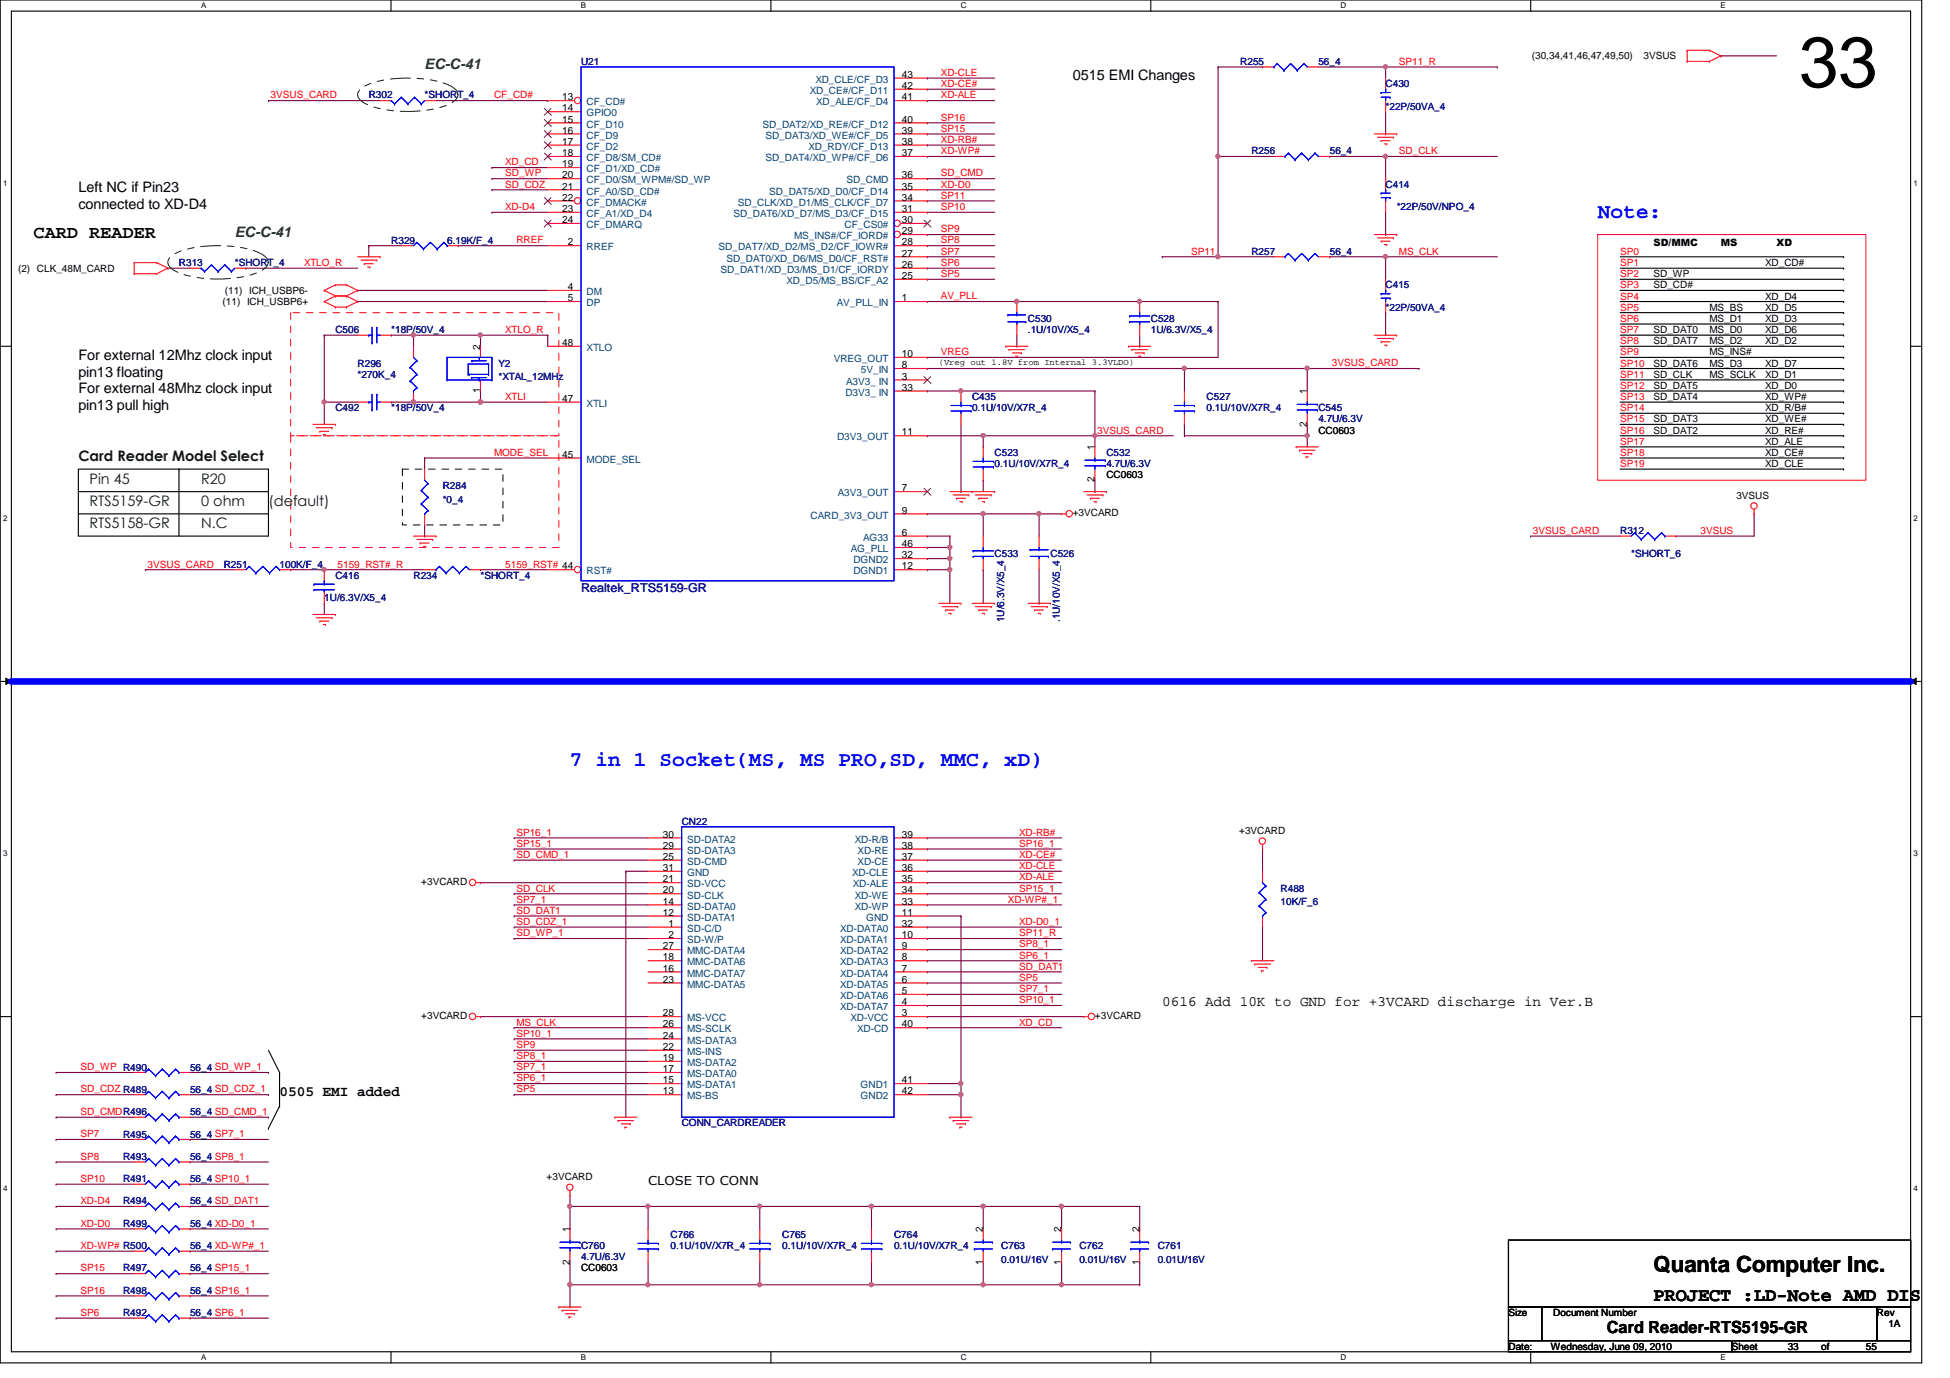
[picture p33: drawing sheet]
<svg xmlns="http://www.w3.org/2000/svg" width="297mm" height="210mm" viewBox="0 0 297 210" stroke-linecap="round" stroke-linejoin="round" font-family="sans-serif">
<defs><g id="words">
<text font-size="10.9" x="274" y="13.3">33</text>
<text font-size="3.4" x="251.9" y="193.8">Quanta Computer Inc.</text>
<g font-size="3.2" fill="#00f">
<text x="243.4" y="33.3">Note:</text>
<text x="86.8" y="116.7">7 in 1 Socket(MS, MS PRO,SD, MMC, xD)</text>
</g>
<text font-size="2.9" x="251.9" y="198.1">PROJECT :LD-Note AMD DIS</text>
<text font-size="2.7" x="5.1" y="36.3">CARD READER</text>
<text font-size="2.5" x="244.8" y="203">Card Reader-RTS5195-GR</text>
<g font-size="2.2" fill="#008000">
<text x="64.7" y="10.5">EC-C-41</text>
<text x="35.8" y="36">EC-C-41</text>
</g>
<g font-size="2.2">
<text x="163.4" y="12.2">0515 EMI Changes</text>
<text x="11.9" y="29.3">Left NC if Pin23</text>
<text x="11.9" y="31.9">connected to XD-D4</text>
<text x="11.9" y="59.9">For external 48Mhz clock input</text>
<text x="11.9" y="54.8">For external 12Mhz clock input</text>
<text x="11.9" y="57.4">pin13 floating</text>
<text x="11.9" y="62.5">pin13 pull high</text>
<text x="177" y="153.3">0616 Add 10K to GND for +3VCARD discharge in Ver.B</text>
<text x="42.6" y="166.9">0505 EMI added</text>
</g>
<g font-size="2.2" fill="#004000">
<text x="11.9" y="70.2">Card Reader Model Select</text>
<text x="13.6" y="77.1">RTS5159-GR</text>
<text x="13.6" y="73.7">Pin 45</text>
<text x="30.6" y="73.7">R20</text>
<text x="30.6" y="77.1">0 ohm</text>
<text x="40.9" y="77.1">(default)</text>
<text x="13.6" y="80.5">RTS5158-GR</text>
<text x="30.6" y="80.5">N.C</text>
</g>
<text font-size="1.9" fill="#000080" x="88.5" y="90.2">Realtek_RTS5159-GR</text>
<text font-size="1.9" x="98.7" y="180.6">CLOSE TO CONN</text>
<g font-size="1.5" fill="#000080">
<text x="88.5" y="9.9">U21</text>
<text x="188.9" y="9.9">R255</text>
<text x="200.8" y="9.9">56_4</text>
<text x="56.2" y="15">R302</text>
<text x="64.7" y="15">*SHORT_4</text>
<text x="211.1" y="13.3">C430</text>
<text x="211.1" y="16.7">*22P/50VA_4</text>
<text x="190.6" y="23.5">R256</text>
<text x="202.6" y="23.5">56_4</text>
<text x="211.1" y="28.6">C414</text>
<text x="212.8" y="32">*22P/50V/NPO_4</text>
<text x="27.3" y="40.5">R313</text>
<text x="35.8" y="40.5">*SHORT_4</text>
<text x="59.6" y="37.1">R329</text>
<text x="68.1" y="37.1">6.19K/F_4</text>
<text x="190.6" y="38.8">R257</text>
<text x="202.6" y="38.8">56_4</text>
<text x="211.1" y="43.9">C415</text>
<text x="211.1" y="47.3">*22P/50VA_4</text>
<text x="51.1" y="50.8">C506</text>
<text x="59.6" y="50.8">*18P/50V_4</text>
<text x="156.6" y="49">C530</text>
<text x="156.6" y="50.8">.1U/10V/X5_4</text>
<text x="175.3" y="49">C528</text>
<text x="175.3" y="50.8">1U/6.3V/X5_4</text>
<text x="54.5" y="55.8">R296</text>
<text x="54.5" y="57.5">*270K_4</text>
<text x="75.9" y="55.8">Y2</text>
<text x="75.9" y="57.9">*XTAL_12MHz</text>
<text x="51.1" y="62.7">C492</text>
<text x="59.6" y="62.7">*18P/50V_4</text>
<text x="148.1" y="61">C435</text>
<text x="148.1" y="62.7">0.1U/10V/X7R_4</text>
<text x="183.8" y="61">C527</text>
<text x="183.8" y="62.7">0.1U/10V/X7R_4</text>
<text x="200.8" y="62.7">C545</text>
<text x="200.8" y="64.3">4.7U/6.3V</text>
<text x="151.5" y="69.5">C523</text>
<text x="151.5" y="71.2">0.1U/10V/X7R_4</text>
<text x="168.5" y="69.5">C532</text>
<text x="168.5" y="71.2">4.7U/6.3V</text>
<text x="67.4" y="74.5">R284</text>
<text x="67.4" y="76.6">*0_4</text>
<text x="246.8" y="81.4">R312</text>
<text x="34.1" y="86.5">R251</text>
<text x="42.6" y="86.5">100K/F_4</text>
<text x="51.1" y="88.2">C416</text>
<text x="63" y="88.2">R234</text>
<text x="73.2" y="88.2">*SHORT_4</text>
<text x="151.5" y="84.8">C533</text>
<text x="160" y="84.8">C526</text>
<text x="248.5" y="84.8">*SHORT_6</text>
<text x="49.4" y="91.6">1U/6.3V/X5_4</text>
<text x="152.9" y="94.8" transform="rotate(-90 152.9 94.8)">1U/6.3V/X5_4</text>
<text x="161.5" y="94.8" transform="rotate(-90 161.5 94.8)">.1U/10V/X5_4</text>
<text x="103.8" y="125.6">CN22</text>
<text x="195.1" y="135.8">R488</text>
<text x="195.1" y="137.9">10K/F_6</text>
<text x="29" y="166.5">56_4 SD_CDZ_1</text>
<text x="29" y="163.1">56_4 SD_WP_1</text>
<text x="18.8" y="173.3">R495</text>
<text x="29" y="169.9">56_4 SD_CMD_1</text>
<text x="29" y="173.3">56_4 SP7_1</text>
<text x="103.8" y="171.6">CONN_CARDREADER</text>
<text x="18.8" y="176.7">R493</text>
<text x="29" y="176.7">56_4 SP8_1</text>
<text x="18.8" y="180.1">R491</text>
<text x="18.8" y="183.5">R494</text>
<text x="29" y="180.1">56_4 SP10_1</text>
<text x="29" y="183.5">56_4 SD_DAT1</text>
<text x="18.8" y="186.9">R499</text>
<text x="29" y="190.3">56_4 XD-WP#_1</text>
<text x="29" y="186.9">56_4 XD-D0_1</text>
<text x="88.5" y="190.3">C760</text>
<text x="88.5" y="192">4.7U/6.3V</text>
<text x="102.1" y="188.6">C766</text>
<text x="102.1" y="190.3">0.1U/10V/X7R_4</text>
<text x="119.2" y="188.6">C765</text>
<text x="119.2" y="190.3">0.1U/10V/X7R_4</text>
<text x="136.2" y="188.6">C764</text>
<text x="136.2" y="190.3">0.1U/10V/X7R_4</text>
<text x="152.5" y="190.3">C763</text>
<text x="164.4" y="190.3">C762</text>
<text x="176.4" y="190.3">C761</text>
<text x="18.8" y="197.1">R498</text>
<text x="18.8" y="193.7">R497</text>
<text x="29" y="197.1">56_4 SP16_1</text>
<text x="29" y="193.7">56_4 SP15_1</text>
<text x="152.5" y="192.3">0.01U/16V</text>
<text x="164.4" y="192.3">0.01U/16V</text>
<text x="176.4" y="192.3">0.01U/16V</text>
<text x="18.8" y="200.5">R492</text>
<text x="29" y="200.5">56_4 SP6_1</text>
</g>
<g font-size="1.5">
<text x="137.4" y="11.9">43</text>
<text x="233.3" y="9.1">(30,34,41,46,47,49,50)</text>
<text x="250.4" y="9.1">3VSUS</text>
<text x="85.6" y="15.3">13</text>
<text x="85.6" y="17">14</text>
<text x="137.4" y="13.5">42</text>
<text x="137.4" y="15.3">41</text>
<text x="85.6" y="18.7">15</text>
<text x="85.6" y="20.4">16</text>
<text x="85.6" y="22.1">17</text>
<text x="85.6" y="23.8">18</text>
<text x="137.4" y="18.7">40</text>
<text x="137.4" y="20.4">39</text>
<text x="137.4" y="22.1">38</text>
<text x="137.4" y="23.8">37</text>
<text x="85.6" y="25.5">19</text>
<text x="85.6" y="27.2">20</text>
<text x="85.6" y="28.9">21</text>
<text x="137.4" y="28.9">35</text>
<text x="137.4" y="27.2">36</text>
<text x="85.6" y="30.6">22</text>
<text x="85.6" y="32.3">23</text>
<text x="85.6" y="34">24</text>
<text x="137.4" y="30.6">34</text>
<text x="137.4" y="32.3">31</text>
<text x="137.4" y="34">30</text>
<text x="137.4" y="35.7">29</text>
<text x="2.7" y="41.4">(2) CLK_48M_CARD</text>
<text x="86.5" y="37.4">2</text>
<text x="137.4" y="37.4">28</text>
<text x="137.4" y="39.1">27</text>
<text x="137.4" y="40.8">26</text>
<text x="251.9" y="37.4">SD/MMC</text>
<text x="262.1" y="37.4">MS</text>
<text x="268.9" y="40.5">XD_CD#</text>
<text x="270.6" y="37.4">XD</text>
<text x="33.9" y="46.5">(11) ICH_USBP6+</text>
<text x="34.2" y="44.8">(11) ICH_USBP6-</text>
<text x="86.5" y="44.2">4</text>
<text x="86.5" y="45.9">5</text>
<text x="137.4" y="42.5">25</text>
<text x="137.4" y="45.9">1</text>
<text x="251.9" y="42.2">SD_WP</text>
<text x="251.9" y="43.9">SD_CD#</text>
<text x="260.4" y="47.3">MS_BS</text>
<text x="268.9" y="45.6">XD_D4</text>
<text x="268.9" y="47.3">XD_D5</text>
<text x="73.1" y="53.3" transform="rotate(-90 73.1 53.3)">2</text>
<text x="85.6" y="52.7">48</text>
<text x="251.9" y="50.8">SD_DAT0</text>
<text x="251.9" y="52.5">SD_DAT7</text>
<text x="260.4" y="50.8">MS_D0</text>
<text x="260.4" y="52.5">MS_D2</text>
<text x="260.4" y="49">MS_D1</text>
<text x="268.9" y="49">XD_D3</text>
<text x="268.9" y="50.8">XD_D6</text>
<text x="268.9" y="52.5">XD_D2</text>
<text x="73.1" y="59.9" transform="rotate(-90 73.1 59.9)">1</text>
<text x="137.4" y="59.5">33</text>
<text x="137.4" y="57.8">3</text>
<text x="137.4" y="56.1">8</text>
<text x="137.4" y="54.4">10</text>
<text x="251.9" y="57.5">SD_CLK</text>
<text x="251.9" y="55.8">SD_DAT6</text>
<text x="251.9" y="59.3">SD_DAT5</text>
<text x="260.4" y="57.5">MS_SCLK</text>
<text x="260.4" y="54.1">MS_INS#</text>
<text x="260.4" y="55.8">MS_D3</text>
<text x="268.9" y="57.5">XD_D1</text>
<text x="268.9" y="55.8">XD_D7</text>
<text x="268.9" y="59.3">XD_D0</text>
<text x="85.6" y="61.2">47</text>
<text x="199.1" y="65" transform="rotate(-90 199.1 65)">2</text>
<text x="199.1" y="60.1" transform="rotate(-90 199.1 60.1)">1</text>
<text x="251.9" y="64.3">SD_DAT3</text>
<text x="251.9" y="61">SD_DAT4</text>
<text x="268.9" y="62.7">XD_R/B#</text>
<text x="268.9" y="64.3">XD_WE#</text>
<text x="268.9" y="61">XD_WP#</text>
<text x="85.6" y="69.7">45</text>
<text x="137.4" y="66.3">11</text>
<text x="166.7" y="68.6" transform="rotate(-90 166.7 68.6)">1</text>
<text x="200.8" y="66">CC0603</text>
<text x="251.9" y="66">SD_DAT2</text>
<text x="268.9" y="67.8">XD_ALE</text>
<text x="268.9" y="69.5">XD_CE#</text>
<text x="268.9" y="71.2">XD_CLE</text>
<text x="268.9" y="66">XD_RE#</text>
<text x="137.4" y="74.8">7</text>
<text x="166.7" y="73.5" transform="rotate(-90 166.7 73.5)">2</text>
<text x="168.5" y="72.9">CC0603</text>
<text x="264.5" y="75.9">3VSUS</text>
<text x="137.4" y="83.4">46</text>
<text x="137.4" y="81.6">6</text>
<text x="137.4" y="78.2">9</text>
<text x="163.4" y="78.7">+3VCARD</text>
<text x="137.4" y="85">32</text>
<text x="137.4" y="86.7">12</text>
<text x="101" y="131">25</text>
<text x="101" y="129.3">29</text>
<text x="101" y="127.6">30</text>
<text x="137.4" y="131">37</text>
<text x="137.4" y="129.3">38</text>
<text x="137.4" y="127.6">39</text>
<text x="188.8" y="127">+3VCARD</text>
<text x="64.2" y="134.8">+3VCARD</text>
<text x="101" y="137.8">14</text>
<text x="101" y="136.1">20</text>
<text x="101" y="134.4">21</text>
<text x="101" y="132.7">31</text>
<text x="137.4" y="137.8">33</text>
<text x="137.4" y="136.1">34</text>
<text x="137.4" y="134.4">35</text>
<text x="137.4" y="132.7">36</text>
<text x="101" y="139.5">12</text>
<text x="101.8" y="141.2">1</text>
<text x="101.8" y="142.9">2</text>
<text x="137.4" y="142.9">10</text>
<text x="137.4" y="139.5">11</text>
<text x="137.4" y="141.2">32</text>
<text x="101" y="148">16</text>
<text x="101" y="146.3">18</text>
<text x="101" y="149.7">23</text>
<text x="101" y="144.6">27</text>
<text x="137.4" y="149.7">6</text>
<text x="137.4" y="148">7</text>
<text x="137.4" y="146.3">8</text>
<text x="137.4" y="144.6">9</text>
<text x="64.2" y="155.2">+3VCARD</text>
<text x="101" y="154.8">28</text>
<text x="137.4" y="154.8">3</text>
<text x="137.4" y="151.4">5</text>
<text x="137.4" y="153.1">4</text>
<text x="166.8" y="155.2">+3VCARD</text>
<text x="101" y="161.6">19</text>
<text x="101" y="159.9">22</text>
<text x="101" y="158.2">24</text>
<text x="101" y="156.5">26</text>
<text x="137.4" y="156.5">40</text>
<text x="101" y="166.7">13</text>
<text x="101" y="165">15</text>
<text x="101" y="163.3">17</text>
<text x="137.4" y="165">41</text>
<text x="137.4" y="166.7">42</text>
<text x="83.3" y="179.7">+3VCARD</text>
<text x="86.8" y="187.7" transform="rotate(-90 86.8 187.7)">1</text>
<text x="149.7" y="187.7" transform="rotate(-90 149.7 187.7)">2</text>
<text x="161.7" y="187.7" transform="rotate(-90 161.7 187.7)">2</text>
<text x="173.6" y="187.7" transform="rotate(-90 173.6 187.7)">2</text>
<text x="86.8" y="192.6" transform="rotate(-90 86.8 192.6)">2</text>
<text x="88.5" y="193.7">CC0603</text>
<text x="149.7" y="192.6" transform="rotate(-90 149.7 192.6)">1</text>
<text x="161.7" y="192.6" transform="rotate(-90 161.7 192.6)">1</text>
<text x="173.6" y="192.6" transform="rotate(-90 173.6 192.6)">1</text>
<text x="229.8" y="200.5">Size</text>
<text x="236.6" y="200.5">Document Number</text>
<text x="285.9" y="200.5">Rev</text>
<text x="287.7" y="202.2">1A</text>
<text x="229.8" y="205.6">Date:</text>
<text x="236.3" y="205.6">Wednesday, June 09, 2010</text>
<text x="263.8" y="205.6">Sheet</text>
<text x="272.3" y="205.6">33</text>
<text x="277.4" y="205.6">of</text>
<text x="284.2" y="205.6">55</text>
</g>
<g font-size="1.5" fill="#f00">
<text x="143.3" y="11.6">XD-CLE</text>
<text x="213.1" y="9.9">SP11_R</text>
<text x="41.2" y="15">3VSUS_CARD</text>
<text x="75.3" y="15">CF_CD#</text>
<text x="143.3" y="13.3">XD-CE#</text>
<text x="143.3" y="15">XD-ALE</text>
<text x="143.3" y="21.8">XD-RB#</text>
<text x="143.3" y="23.5">XD-WP#</text>
<text x="143.3" y="18.4">SP16</text>
<text x="143.3" y="20.1">SP15</text>
<text x="213.1" y="23.5">SD_CLK</text>
<text x="77" y="28.6">SD_CDZ</text>
<text x="77" y="26.9">SD_WP</text>
<text x="77" y="25.2">XD_CD</text>
<text x="143.3" y="28.6">XD-D0</text>
<text x="143.3" y="26.9">SD_CMD</text>
<text x="77" y="32">XD-D4</text>
<text x="143.3" y="32">SP10</text>
<text x="143.3" y="30.3">SP11</text>
<text x="143.3" y="35.4">SP9</text>
<text x="46.3" y="40.5">XTLO_R</text>
<text x="78.7" y="37.1">RREF</text>
<text x="143.3" y="37.1">SP8</text>
<text x="143.3" y="38.8">SP7</text>
<text x="143.3" y="40.5">SP6</text>
<text x="181.4" y="38.8">SP11</text>
<text x="213.1" y="38.8">MS_CLK</text>
<text x="246.8" y="40.5">SP1</text>
<text x="246.8" y="38.8">SP0</text>
<text x="143.3" y="42.2">SP5</text>
<text x="143.3" y="45.6">AV_PLL</text>
<text x="246.8" y="42.2">SP2</text>
<text x="246.8" y="45.6">SP4</text>
<text x="246.8" y="43.9">SP3</text>
<text x="246.8" y="47.3">SP5</text>
<text x="77" y="50.7">XTLO_R</text>
<text x="246.8" y="49">SP6</text>
<text x="246.8" y="50.8">SP7</text>
<text x="246.8" y="52.5">SP8</text>
<text x="143.3" y="54.1">VREG</text>
<text x="202.9" y="55.8">3VSUS_CARD</text>
<text x="246.8" y="55.8">SP10</text>
<text x="246.8" y="59.3">SP12</text>
<text x="246.8" y="57.5">SP11</text>
<text x="246.8" y="54.1">SP9</text>
<text x="77" y="60.9">XTLI</text>
<text x="246.8" y="62.7">SP14</text>
<text x="246.8" y="64.3">SP15</text>
<text x="246.8" y="61">SP13</text>
<text x="75.3" y="69.4">MODE_SEL</text>
<text x="167.1" y="66">3VSUS_CARD</text>
<text x="246.8" y="67.8">SP17</text>
<text x="246.8" y="69.5">SP18</text>
<text x="246.8" y="66">SP16</text>
<text x="246.8" y="71.2">SP19</text>
<text x="233.5" y="81.3">3VSUS_CARD</text>
<text x="259" y="81.3">3VSUS</text>
<text x="22.5" y="86.4">3VSUS_CARD</text>
<text x="51.4" y="86.4">5159_RST#_R</text>
<text x="77" y="86.4">5159_RST# 44</text>
<text x="78.7" y="127.3">SP16_1</text>
<text x="78.7" y="129">SP15_1</text>
<text x="78.7" y="130.7">SD_CMD_1</text>
<text x="155.2" y="127.3">XD-RB#</text>
<text x="155.2" y="130.7">XD-CE#</text>
<text x="155.2" y="129">SP16_1</text>
<text x="78.7" y="135.8">SD_CLK</text>
<text x="78.7" y="137.5">SP7_1</text>
<text x="153.5" y="137.5">XD-WP#_1</text>
<text x="155.2" y="135.8">SP15_1</text>
<text x="155.2" y="132.4">XD-CLE</text>
<text x="155.2" y="134.1">XD-ALE</text>
<text x="78.7" y="140.9">SD_CDZ_1</text>
<text x="78.7" y="139.2">SD_DAT1</text>
<text x="78.7" y="142.6">SD_WP_1</text>
<text x="155.2" y="140.9">XD-D0_1</text>
<text x="155.2" y="142.6">SP11_R</text>
<text x="155.2" y="147.7">SD_DAT1</text>
<text x="155.2" y="144.3">SP8_1</text>
<text x="155.2" y="149.4">SP5</text>
<text x="155.2" y="146">SP6_1</text>
<text x="155.2" y="151.1">SP7_1</text>
<text x="155.2" y="152.8">SP10_1</text>
<text x="78.7" y="159.6">SP9</text>
<text x="78.7" y="161.3">SP8_1</text>
<text x="78.7" y="156.2">MS_CLK</text>
<text x="78.7" y="157.9">SP10_1</text>
<text x="155.2" y="156.2">XD_CD</text>
<text x="12.3" y="163">SD_WP R490</text>
<text x="12.3" y="166.4">SD_CDZ R489</text>
<text x="78.7" y="166.4">SP5</text>
<text x="78.7" y="164.7">SP6_1</text>
<text x="78.7" y="163">SP7_1</text>
<text x="12.3" y="173.2">SP7</text>
<text x="12.3" y="169.8">SD_CMDR496</text>
<text x="12.3" y="176.7">SP8</text>
<text x="12.3" y="180">SP10</text>
<text x="12.3" y="183.4">XD-D4</text>
<text x="12.3" y="186.9">XD-D0</text>
<text x="12.3" y="190.2">XD-WP# R500</text>
<text x="12.3" y="193.7">SP15</text>
<text x="12.3" y="197.1">SP16</text>
<text x="12.3" y="200.4">SP6</text>
</g>
<g font-size="1.5" fill="#004080">
<text x="89.4" y="16">CF_CD#</text>
<text x="89.4" y="17.7">GPIO0</text>
<text x="123.4" y="14.3">XD_CE#/CF_D11</text>
<text x="124.2" y="12.6">XD_CLE/CF_D3</text>
<text x="124.3" y="16">XD_ALE/CF_D4</text>
<text x="89.4" y="19.4">CF_D10</text>
<text x="89.4" y="21.1">CF_D9</text>
<text x="89.4" y="22.8">CF_D2</text>
<text x="116.2" y="19.4">SD_DAT2/XD_RE#/CF_D12</text>
<text x="116.6" y="21.1">SD_DAT3/XD_WE#/CF_D5</text>
<text x="123.1" y="22.8">XD_RDY/CF_D13</text>
<text x="89.4" y="24.6">CF_D8/SM_CD#</text>
<text x="89.4" y="26.2">CF_D1/XD_CD#</text>
<text x="89.4" y="27.9">CF_D0/SM_WPM#/SD_WP</text>
<text x="89.4" y="29.6">CF_A0/SD_CD#</text>
<text x="116.6" y="24.6">SD_DAT4/XD_WP#/CF_D6</text>
<text x="117.2" y="29.6">SD_DAT5/XD_D0/CF_D14</text>
<text x="128.9" y="27.9">SD_CMD</text>
<text x="89.4" y="31.3">CF_DMACK#</text>
<text x="89.4" y="33.1">CF_A1/XD_D4</text>
<text x="89.4" y="34.8">CF_DMARQ</text>
<text x="111.7" y="33.1">SD_DAT6/XD_D7/MS_D3/CF_D15</text>
<text x="112.4" y="31.3">SD_CLK/XD_D1/MS_CLK/CF_D7</text>
<text x="128.6" y="34.8">CF_CS0#</text>
<text x="89.4" y="38.1">RREF</text>
<text x="109.5" y="38.1">SD_DAT7/XD_D2/MS_D2/CF_IOWR#</text>
<text x="109.8" y="41.6">SD_DAT1/XD_D3/MS_D1/CF_IORDY</text>
<text x="110.7" y="39.8">SD_DAT0/XD_D6/MS_D0/CF_RST#</text>
<text x="121" y="36.4">MS_INS#/CF_IORD#</text>
<text x="89.4" y="45">DM</text>
<text x="89.4" y="46.7">DP</text>
<text x="119.8" y="43.3">XD_D5/MS_BS/CF_A2</text>
<text x="127.5" y="46.7">AV_PLL_IN</text>
<text x="89.4" y="53.5">XTLO</text>
<text x="127" y="55.2">VREG_OUT</text>
<text x="128.9" y="58.6">A3V3_ IN</text>
<text x="131.1" y="56.9">5V_IN</text>
<text x="89.4" y="62">XTLI</text>
<text x="128.8" y="60.3">D3V3_ IN</text>
<text x="89.4" y="70.5">MODE_SEL</text>
<text x="127.5" y="67.1">D3V3_OUT</text>
<text x="127.6" y="75.6">A3V3_OUT</text>
<text x="123.5" y="79">CARD_3V3_OUT</text>
<text x="131.5" y="82.4">AG33</text>
<text x="89.4" y="87.5">RST#</text>
<text x="129.6" y="84.1">AG_PLL</text>
<text x="130" y="85.8">DGND2</text>
<text x="130" y="87.5">DGND1</text>
<text x="104.7" y="131.7">SD-CMD</text>
<text x="104.7" y="130">SD-DATA3</text>
<text x="104.7" y="128.4">SD-DATA2</text>
<text x="130.2" y="128.4">XD-R/B</text>
<text x="130.6" y="131.7">XD-CE</text>
<text x="130.6" y="130">XD-RE</text>
<text x="104.7" y="136.9">SD-CLK</text>
<text x="104.7" y="135.2">SD-VCC</text>
<text x="104.7" y="133.4">GND</text>
<text x="129.8" y="133.4">XD-CLE</text>
<text x="129.9" y="135.2">XD-ALE</text>
<text x="130.2" y="136.9">XD-WE</text>
<text x="104.7" y="141.9">SD-C/D</text>
<text x="104.7" y="140.3">SD-DATA1</text>
<text x="104.7" y="138.6">SD-DATA0</text>
<text x="104.7" y="143.7">SD-W/P</text>
<text x="128" y="143.7">XD-DATA1</text>
<text x="128" y="141.9">XD-DATA0</text>
<text x="130.2" y="138.6">XD-WP</text>
<text x="131.9" y="140.3">GND</text>
<text x="104.7" y="148.8">MMC-DATA7</text>
<text x="104.7" y="147.1">MMC-DATA6</text>
<text x="104.7" y="145.4">MMC-DATA4</text>
<text x="128" y="148.8">XD-DATA4</text>
<text x="128" y="147.1">XD-DATA3</text>
<text x="128" y="145.4">XD-DATA2</text>
<text x="104.7" y="150.5">MMC-DATA5</text>
<text x="104.7" y="155.6">MS-VCC</text>
<text x="128" y="152.2">XD-DATA6</text>
<text x="128" y="150.5">XD-DATA5</text>
<text x="128" y="153.9">XD-DATA7</text>
<text x="129.5" y="155.6">XD-VCC</text>
<text x="104.7" y="160.7">MS-INS</text>
<text x="104.7" y="159">MS-DATA3</text>
<text x="104.7" y="157.3">MS-SCLK</text>
<text x="130.6" y="157.3">XD-CD</text>
<text x="104.7" y="167.5">MS-BS</text>
<text x="104.7" y="165.8">MS-DATA1</text>
<text x="104.7" y="164.1">MS-DATA0</text>
<text x="104.7" y="162.4">MS-DATA2</text>
<text x="131.1" y="165.8">GND1</text>
<text x="131.1" y="167.5">GND2</text>
</g>
<text font-size="1.4" x="143" y="55.6">(Vreg out 1.8V from Internal 3.3VLDO)</text>
<g font-size="1.2">
<text x="30.6" y="1.3">A</text>
<text x="88.5" y="1.3">B</text>
<text x="146.3" y="1.3">C</text>
<text x="204.2" y="1.3">D</text>
<text x="262.1" y="1.3">E</text>
<text x=".5" y="28.3">1</text>
<text x="291.5" y="28.3">1</text>
<text x=".5" y="79.4">2</text>
<text x="291.5" y="79.4">2</text>
<text x=".5" y="130.4">3</text>
<text x="291.5" y="130.4">3</text>
<text x=".5" y="181.5">4</text>
<text x="291.5" y="181.5">4</text>
<text x="30.6" y="207.2">A</text>
<text x="88.5" y="207.2">B</text>
<text x="146.3" y="207.2">C</text>
<text x="204.2" y="207.2">D</text>
<text x="262.1" y="207.2">E</text>
</g>
</g></defs>
<path d="M0 0h292.7v207.6h-292.7zM1.7 1.7h289.3v204.2h-289.3z" fill="none" stroke="#000" stroke-width=".17"/>
<g fill="#fff">
<path d="M30.6 .2h.8v1.3h-.8z"/>
<path d="M30.6 206.1h.8v1.3h-.8z"/>
</g>
<path d="M59.6 0v1.7M59.6 205.9v1.7" fill="none" stroke="#000" stroke-width=".17"/>
<g fill="#fff">
<path d="M88.5 .2h.7v1.3h-.7z"/>
<path d="M88.5 206.1h.7v1.3h-.7z"/>
</g>
<path d="M117.4 0v1.7M117.4 205.9v1.7" fill="none" stroke="#000" stroke-width=".17"/>
<g fill="#fff">
<path d="M146.3 .2h.9v1.3h-.9z"/>
<path d="M146.3 206.1h.9v1.3h-.9z"/>
</g>
<path d="M175.3 0v1.7M175.3 205.9v1.7" fill="none" stroke="#000" stroke-width=".17"/>
<g fill="#fff">
<path d="M204.2 .2h.9v1.3h-.9z"/>
<path d="M204.2 206.1h.9v1.3h-.9z"/>
</g>
<path d="M233.2 0v1.7M233.2 205.9v1.7" fill="none" stroke="#000" stroke-width=".17"/>
<g fill="#fff">
<path d="M262.1 .2h.7v1.3h-.7z"/>
<path d="M262.1 206.1h.7v1.3h-.7z"/>
<path d="M.5 27.2h.6v1.4h-.6z"/>
<path d="M291.5 27.2h.6v1.4h-.6z"/>
<path d="M.5 78.3h.6v1.3h-.6z"/>
<path d="M291.5 78.3h.6v1.3h-.6z"/>
</g>
<path d="M0 52.7h1.7M291 52.7h1.7" fill="none" stroke="#000" stroke-width=".17"/>
<g fill="#fff">
<path d="M.5 129.3h.6v1.4h-.6z"/>
<path d="M291.5 129.3h.6v1.4h-.6z"/>
</g>
<path d="M0 103.8h1.7M291 103.8h1.7" fill="none" stroke="#000" stroke-width=".17"/>
<path d="M.9 103.3l.8 .5-.8 .5zM291 103.8l.9-.5v1z" fill="#000"/>
<path d="M.9 103.3l.8 .5-.8 .5zM291 103.8l.9-.5v1z" fill="none" stroke="#000" stroke-width=".15"/>
<g fill="#fff">
<path d="M.5 180.4h.6v1.3h-.6z"/>
<path d="M291.5 180.4h.6v1.3h-.6z"/>
</g>
<path d="M0 154.9h1.7M291 154.9h1.7" fill="none" stroke="#000" stroke-width=".17"/>
<path d="M63 51.1h.1M63 51.1v1.6M73.2 51.1h.1M73.2 51.1v1.6M83.4 51.1h.1M83.4 51.1v1.6M59.6 61.3h.1M59.6 61.3h3.4M49.4 86.8h.1M49.4 86.8h15.3" fill="none" stroke="#800040" stroke-width=".17"/>
<circle cx="49.4" cy="86.8" r=".32" fill="#f0f"/>
<circle cx="49.4" cy="86.8" r=".32" fill="none" stroke="#f0f" stroke-width=".17"/>
<path d="M56.2 37.4h.1M56.2 37.4h5.1M74.9 28.9h.1M74.9 27.2h.1M74.9 32.3h.1M74.9 28.9h8.5M74.9 27.2h8.5M74.9 32.3h8.5M73.2 59.6h.1M73.2 59.6v1.7M22.1 86.8h.1M22.1 86.8h13.7" fill="none" stroke="#800040" stroke-width=".17"/>
<circle cx="73.2" cy="61.2" r=".32" fill="#f0f"/>
<circle cx="73.2" cy="61.2" r=".32" fill="none" stroke="#f0f" stroke-width=".17"/>
<path d="M63 61.3h.1M63 61.3h10.2" fill="none" stroke="#800040" stroke-width=".17"/>
<circle cx="73.2" cy="61.2" r=".32" fill="#f0f"/>
<circle cx="73.2" cy="61.2" r=".32" fill="none" stroke="#f0f" stroke-width=".17"/>
<circle cx="63" cy="61.2" r=".32" fill="#f0f"/>
<circle cx="63" cy="61.2" r=".32" fill="none" stroke="#f0f" stroke-width=".17"/>
<g fill="none" stroke="#800040" stroke-width=".17">
<path d="M69.8 37.4h.1M69.8 37.4h13.6M74.9 25.5h.1M74.9 25.5h8.5M49.4 51.1h.1M49.4 51.1h5.1M73.2 51.1h.1M73.2 51.1h10.2M49.4 61.3h.1M49.4 61.3h5.1M49.4 61.3v3.3M64.7 69.8h.1"/>
<path d="M64.7 69.8h18.7M73.2 61.3h.1M73.2 61.3h10.2"/>
</g>
<circle cx="49.4" cy="61.2" r=".32" fill="#f0f"/>
<circle cx="49.4" cy="61.2" r=".32" fill="none" stroke="#f0f" stroke-width=".17"/>
<path d="M49.4 51.1h.1M49.4 51.1v10.2M63 51.1h.1M63 51.1h10.2M64.7 69.8h.1M64.7 69.8v1.7M49.4 91.9h.1M49.4 91.9v1.7" fill="none" stroke="#800040" stroke-width=".17"/>
<circle cx="73.2" cy="51" r=".32" fill="#f0f"/>
<circle cx="73.2" cy="51" r=".32" fill="none" stroke="#f0f" stroke-width=".17"/>
<circle cx="63" cy="51" r=".32" fill="#f0f"/>
<circle cx="63" cy="51" r=".32" fill="none" stroke="#f0f" stroke-width=".17"/>
<g fill="none" stroke="#800040" stroke-width=".17">
<path d="M40.9 15.3h.1M40.9 15.3h17M141.3 11.9h.1M141.3 13.6h.1M141.3 15.3h.1M141.3 18.7h.1M141.3 15.3h10.2M141.3 11.9h10.2M141.3 13.6h10.2M141.3 18.7h10.2M56.2 37.4h.1M56.2 37.4v1.7"/>
<path d="M141.3 22.1h.1M141.3 23.8h.1M141.3 32.3h.1M141.3 28.9h.1M141.3 37.4h.1M141.3 27.2h.1M141.3 39.1h.1M141.3 20.4h.1M141.3 30.6h.1M141.3 35.7h.1M141.3 22.1h10.2M141.3 23.8h10.2"/>
<path d="M141.3 32.3h10.2M141.3 28.9h10.2M141.3 37.4h10.2M141.3 27.2h10.2M141.3 39.1h10.2M141.3 20.4h10.2M141.3 30.6h10.2M141.3 35.7h10.2M54.5 44.2h.1M54.5 45.9h.1M54.5 44.2h28.9M54.5 45.9h28.9"/>
<path d="M59.6 51.1h.1M59.6 51.1h3.4M141.3 40.9h.1M141.3 42.5h.1M141.3 54.4h.1M141.3 45.9h.1M141.3 45.9h44.2M141.3 40.9h10.2M141.3 42.5h10.2M154.9 45.9h.1M173.6 45.9h.1M185.5 45.9h.1"/>
<path d="M185.5 45.9v8.5h-44.2M44.3 86.8h.1M44.3 86.8h5.1M73.2 86.8h.1M73.2 86.8h10.2"/>
</g>
<circle cx="173.6" cy="45.9" r=".32" fill="#f0f"/>
<circle cx="173.6" cy="45.9" r=".32" fill="none" stroke="#f0f" stroke-width=".17"/>
<circle cx="154.9" cy="45.9" r=".32" fill="#f0f"/>
<circle cx="154.9" cy="45.9" r=".32" fill="none" stroke="#f0f" stroke-width=".17"/>
<path d="M185.5 23.8h.1M185.5 23.8h8.6M185.5 23.8v15.3M154.9 52.7h.1M154.9 51.1v1.6M173.6 52.7h.1M173.6 51.1v1.6" fill="none" stroke="#800040" stroke-width=".17"/>
<circle cx="185.5" cy="39.1" r=".32" fill="#f0f"/>
<circle cx="185.5" cy="39.1" r=".32" fill="none" stroke="#f0f" stroke-width=".17"/>
<circle cx="185.5" cy="23.8" r=".32" fill="#f0f"/>
<circle cx="185.5" cy="23.8" r=".32" fill="none" stroke="#f0f" stroke-width=".17"/>
<path d="M211.1 10.2h.1M211.1 10.2v1.7M211.1 10.2h17M228.1 10.2h.1M211.1 39.1h.1M211.1 39.1h17" fill="none" stroke="#800040" stroke-width=".17"/>
<circle cx="211" cy="39.1" r=".32" fill="#f0f"/>
<circle cx="211" cy="39.1" r=".32" fill="none" stroke="#f0f" stroke-width=".17"/>
<g fill="none" stroke="#800040" stroke-width=".17">
<path d="M185.5 10.2h.1M185.5 10.2v13.6M185.5 10.2h6.8M192.3 10.2h.1M177 39.1h.1M177 39.1h17.1M185.5 39.1h.1M202.6 39.1h.1M202.6 39.1h8.5M211.1 39.1h.1M211.1 23.8h.1M211.1 39.1v3.4"/>
<path d="M211.1 23.8h17M211.1 47.6h.1M211.1 47.6v3.5"/>
</g>
<circle cx="211" cy="23.8" r=".32" fill="#f0f"/>
<circle cx="211" cy="23.8" r=".32" fill="none" stroke="#f0f" stroke-width=".17"/>
<path d="M200.8 10.2h10.3M211.1 10.2h.1M202.6 23.8h.1M202.6 23.8h8.5v3.4M211.1 27.2h.1M211.1 35.7h.1M211.1 32.3v3.4" fill="none" stroke="#800040" stroke-width=".17"/>
<circle cx="211" cy="10.2" r=".32" fill="#f0f"/>
<circle cx="211" cy="10.2" r=".32" fill="none" stroke="#f0f" stroke-width=".17"/>
<path d="M211.1 17v3.4M211.1 20.4h.1M141.3 78.3h.1M141.3 78.3h8.5M149.8 78.3h.1M149.8 78.3v3.4M144.7 83.4h.1M144.7 83.4v1.7" fill="none" stroke="#800040" stroke-width=".17"/>
<circle cx="144.7" cy="83.4" r=".32" fill="#f0f"/>
<circle cx="144.7" cy="83.4" r=".32" fill="none" stroke="#f0f" stroke-width=".17"/>
<path d="M144.7 85.1h.1M144.7 85.1v1.7" fill="none" stroke="#800040" stroke-width=".17"/>
<circle cx="144.7" cy="85.1" r=".32" fill="#f0f"/>
<circle cx="144.7" cy="85.1" r=".32" fill="none" stroke="#f0f" stroke-width=".17"/>
<g fill="none" stroke="#800040" stroke-width=".17">
<path d="M158.3 78.3h.1M158.3 78.3h3.4M141.3 83.4h.1M141.3 85.1h.1M141.3 81.7h.1M141.3 86.8h.1M141.3 85.1h3.4M141.3 81.7h3.4M141.3 86.8h3.4M144.7 81.7h.1M144.7 86.8h.1M144.7 81.7v1.7h-3.4"/>
<path d="M144.7 86.8v5.1M149.8 86.8h.1M149.8 86.8v5.1"/>
</g>
<circle cx="144.7" cy="86.8" r=".32" fill="#f0f"/>
<circle cx="144.7" cy="86.8" r=".32" fill="none" stroke="#f0f" stroke-width=".17"/>
<path d="M158.3 78.3h.1M158.3 78.3v3.4M158.3 91.9h.1M158.3 86.8v5.1" fill="none" stroke="#800040" stroke-width=".17"/>
<circle cx="158.3" cy="78.2" r=".32" fill="#f0f"/>
<circle cx="158.3" cy="78.2" r=".32" fill="none" stroke="#f0f" stroke-width=".17"/>
<path d="M149.8 78.3h.1M149.8 78.3h8.5" fill="none" stroke="#800040" stroke-width=".17"/>
<circle cx="149.7" cy="78.2" r=".32" fill="#f0f"/>
<circle cx="149.7" cy="78.2" r=".32" fill="none" stroke="#f0f" stroke-width=".17"/>
<g fill="none" stroke="#800040" stroke-width=".17">
<path d="M192.3 129.3h.1M192.3 129.3v3.4M192.3 141.2h.1M192.3 141.2v5.1M8.5 163.4h.1M8.5 173.6h.1M8.5 177h.1M8.5 166.8h.1M8.5 170.2h.1M8.5 170.2h11.9M8.5 163.4h11.9M8.5 173.6h11.9"/>
<path d="M8.5 177h11.9M8.5 166.8h11.9M29 173.6h.1M29 177h.1M29 170.2h11.9M29 163.4h11.9M29 173.6h11.9M29 177h11.9M29 166.8h11.9M40.9 170.2h.1M40.9 163.4h.1M40.9 166.8h.1"/>
<path d="M8.5 187.2h.1M8.5 190.6h.1M8.5 180.4h.1M8.5 194h.1M8.5 197.4h.1M8.5 183.8h.1M8.5 187.2h11.9M8.5 190.6h11.9M8.5 180.4h11.9M8.5 194h11.9M8.5 197.4h11.9M8.5 183.8h11.9"/>
<path d="M29 187.2h.1M29 190.6h.1M29 180.4h.1M29 194h.1M29 197.4h.1M29 183.8h.1M29 187.2h11.9M29 190.6h11.9M29 180.4h11.9M29 194h11.9M29 197.4h11.9M29 183.8h11.9"/>
<path d="M86.8 183.8h.1M86.8 183.8h11.9M86.8 182.1v1.7M98.7 183.8h.1M8.5 200.8h.1M8.5 200.8h11.9M29 200.8h.1M29 200.8h11.9"/>
</g>
<circle cx="86.8" cy="183.7" r=".32" fill="#f0f"/>
<circle cx="86.8" cy="183.7" r=".32" fill="none" stroke="#f0f" stroke-width=".17"/>
<circle cx="98.7" cy="183.7" r=".32" fill="#f0f"/>
<circle cx="98.7" cy="183.7" r=".32" fill="none" stroke="#f0f" stroke-width=".17"/>
<path d="M86.8 187.2h.1M86.8 183.8v3.4M98.7 183.8h.1M98.7 183.8v3.4M98.7 183.8h17M115.7 183.8h.1M173.6 187.2h.1M173.6 183.8v3.4" fill="none" stroke="#800040" stroke-width=".17"/>
<circle cx="115.7" cy="183.7" r=".32" fill="#f0f"/>
<circle cx="115.7" cy="183.7" r=".32" fill="none" stroke="#f0f" stroke-width=".17"/>
<path d="M115.7 183.8h.1M115.7 183.8v3.4M115.7 183.8h17.1M132.8 183.8h.1" fill="none" stroke="#800040" stroke-width=".17"/>
<circle cx="132.7" cy="183.7" r=".32" fill="#f0f"/>
<circle cx="132.7" cy="183.7" r=".32" fill="none" stroke="#f0f" stroke-width=".17"/>
<path d="M132.8 183.8h.1M132.8 183.8v3.4M132.8 183.8h17M149.8 183.8h.1" fill="none" stroke="#800040" stroke-width=".17"/>
<circle cx="149.7" cy="183.7" r=".32" fill="#f0f"/>
<circle cx="149.7" cy="183.7" r=".32" fill="none" stroke="#f0f" stroke-width=".17"/>
<path d="M149.8 183.8h.1M149.8 183.8v3.4M149.8 183.8h11.9M161.7 183.8h.1" fill="none" stroke="#800040" stroke-width=".17"/>
<circle cx="161.7" cy="183.7" r=".32" fill="#f0f"/>
<circle cx="161.7" cy="183.7" r=".32" fill="none" stroke="#f0f" stroke-width=".17"/>
<path d="M86.8 195.7h.1M86.8 192.3v3.4M86.8 195.7h11.9M98.7 195.7h.1M161.7 183.8h.1M161.7 183.8v3.4M161.7 183.8h11.9M173.6 183.8h.1" fill="none" stroke="#800040" stroke-width=".17"/>
<circle cx="86.8" cy="195.7" r=".32" fill="#f0f"/>
<circle cx="86.8" cy="195.7" r=".32" fill="none" stroke="#f0f" stroke-width=".17"/>
<circle cx="98.7" cy="195.7" r=".32" fill="#f0f"/>
<circle cx="98.7" cy="195.7" r=".32" fill="none" stroke="#f0f" stroke-width=".17"/>
<path d="M86.8 199.1h.1M86.8 195.7v3.4M149.8 195.7h.1M149.8 195.7h23.8M149.8 192.3v3.4M161.7 195.7h.1M161.7 192.3v3.4M173.6 192.3h.1M173.6 195.7h.1M173.6 192.3v3.4" fill="none" stroke="#800040" stroke-width=".17"/>
<circle cx="161.7" cy="195.7" r=".32" fill="#f0f"/>
<circle cx="161.7" cy="195.7" r=".32" fill="none" stroke="#f0f" stroke-width=".17"/>
<path d="M132.8 195.7h.1M132.8 192.3v3.4M132.8 195.7h17M149.8 195.7h.1" fill="none" stroke="#800040" stroke-width=".17"/>
<circle cx="149.7" cy="195.7" r=".32" fill="#f0f"/>
<circle cx="149.7" cy="195.7" r=".32" fill="none" stroke="#f0f" stroke-width=".17"/>
<path d="M115.7 195.7h.1M115.7 192.3v3.4M115.7 195.7h17.1M132.8 195.7h.1" fill="none" stroke="#800040" stroke-width=".17"/>
<circle cx="132.7" cy="195.7" r=".32" fill="#f0f"/>
<circle cx="132.7" cy="195.7" r=".32" fill="none" stroke="#f0f" stroke-width=".17"/>
<path d="M98.7 195.7h.1M98.7 192.3v3.4M98.7 195.7h17M115.7 195.7h.1" fill="none" stroke="#800040" stroke-width=".17"/>
<circle cx="115.7" cy="195.7" r=".32" fill="#f0f"/>
<circle cx="115.7" cy="195.7" r=".32" fill="none" stroke="#f0f" stroke-width=".17"/>
<path d="M180.4 56.1h.1M180.4 56.1h18.7M199.1 56.1h.1M199.1 56.1v3.5" fill="none" stroke="#800040" stroke-width=".17"/>
<circle cx="199.1" cy="56.1" r=".32" fill="#f0f"/>
<circle cx="199.1" cy="56.1" r=".32" fill="none" stroke="#f0f" stroke-width=".17"/>
<circle cx="180.4" cy="56.1" r=".32" fill="#f0f"/>
<circle cx="180.4" cy="56.1" r=".32" fill="none" stroke="#f0f" stroke-width=".17"/>
<path d="M141.3 56.1h.1M141.3 56.1h39.1M180.4 56.1h.1M180.4 56.1v3.5M180.4 66.4h.1M180.4 66.4h18.7M199.1 66.4h.1M199.1 64.6v1.8" fill="none" stroke="#800040" stroke-width=".17"/>
<circle cx="199.1" cy="66.4" r=".32" fill="#f0f"/>
<circle cx="199.1" cy="66.4" r=".32" fill="none" stroke="#f0f" stroke-width=".17"/>
<path d="M146.4 59.6h.1M146.4 59.6h20.4M146.4 74.9h.1M146.4 64.6v10.3M180.4 64.6h.1M180.4 64.6v1.8M199.1 66.4h.1M199.1 66.4v1.7" fill="none" stroke="#800040" stroke-width=".17"/>
<circle cx="146.4" cy="59.5" r=".32" fill="#f0f"/>
<circle cx="146.4" cy="59.5" r=".32" fill="none" stroke="#f0f" stroke-width=".17"/>
<path d="M141.3 59.6h.1M141.3 59.6h5.1M149.8 73.2h.1M149.8 73.2v1.7M166.8 66.4h.1M166.8 66.4v1.7" fill="none" stroke="#800040" stroke-width=".17"/>
<circle cx="166.8" cy="66.4" r=".32" fill="#f0f"/>
<circle cx="166.8" cy="66.4" r=".32" fill="none" stroke="#f0f" stroke-width=".17"/>
<path d="M149.8 66.4h.1M149.8 66.4h17" fill="none" stroke="#800040" stroke-width=".17"/>
<circle cx="149.7" cy="66.4" r=".32" fill="#f0f"/>
<circle cx="149.7" cy="66.4" r=".32" fill="none" stroke="#f0f" stroke-width=".17"/>
<g fill="none" stroke="#800040" stroke-width=".17">
<path d="M66.4 15.3h17M83.4 15.3h.1M262.1 8.5h.1M262.1 8.5h8.5M25.6 40.9h.1M25.6 40.9h3.4M37.5 40.9h.1M37.5 40.9h17M166.8 59.6h.1M166.8 59.6v6.8M199.1 56.1h17.1M216.2 56.1h.1"/>
<path d="M64.7 80v1.7M141.3 66.4h.1M141.3 66.4h8.5v1.7M149.8 68.1h.1M166.8 66.4h.1M166.8 74.9h.1M166.8 66.4h11.9M166.8 73.2v1.7M267.2 78.3h.1M267.2 78.3v3.4h-11.9M64.7 81.7h.1M233.2 81.7h.1"/>
<path d="M233.2 81.7h13.6M255.3 81.7h.1M78.3 127.6h.1M78.3 127.6h20.4M78.3 141.2h.1M78.3 141.2h20.4M141.3 166.8h5.1M146.4 166.8h.1"/>
</g>
<circle cx="146.4" cy="166.7" r=".32" fill="#f0f"/>
<circle cx="146.4" cy="166.7" r=".32" fill="none" stroke="#f0f" stroke-width=".17"/>
<g fill="none" stroke="#800040" stroke-width=".17">
<path d="M73.2 134.5h.1M73.2 134.5h25.5M78.3 129.3h.1M78.3 136.1h.1M78.3 139.5h.1M78.3 131h.1M78.3 129.3h20.4M78.3 136.1h20.4M78.3 139.5h20.4M78.3 131h20.4M95.3 132.7h.1M95.3 132.7v37.5"/>
<path d="M95.3 132.7h3.4M141.3 127.6h.1M141.3 131h.1M141.3 136.1h.1M141.3 132.7h.1M141.3 129.3h.1M141.3 134.5h.1M141.3 137.8h.1M141.3 129.3h20.4M141.3 136.1h20.4M141.3 139.5h5.1M141.3 134.5h20.4"/>
<path d="M141.3 131h20.4M141.3 132.7h20.4M141.3 127.6h20.4M141.3 137.8h20.4M146.4 139.5h.1M146.4 139.5v25.6M141.3 151.5h.1M141.3 154.9h.1M141.3 148h.1M141.3 156.5h.1M141.3 141.2h.1M141.3 144.7h.1"/>
<path d="M141.3 149.7h.1M141.3 153.2h.1M141.3 143h.1M141.3 146.3h.1M141.3 151.5h20.4M141.3 154.9h23.8M141.3 148h20.4M141.3 156.5h20.4M141.3 141.2h20.4M141.3 144.7h20.4M141.3 149.7h20.4M141.3 153.2h20.4"/>
<path d="M141.3 143h20.4M141.3 146.3h20.4M146.4 170.2h.1M146.4 165.1h.1M146.4 166.8v3.4"/>
</g>
<circle cx="146.4" cy="165" r=".32" fill="#f0f"/>
<circle cx="146.4" cy="165" r=".32" fill="none" stroke="#f0f" stroke-width=".17"/>
<g fill="none" stroke="#800040" stroke-width=".17">
<path d="M78.3 137.8h.1M78.3 137.8h20.4M73.2 154.9h.1M73.2 154.9h25.5M78.3 143h.1M78.3 160h.1M78.3 156.5h.1M78.3 158.2h.1M78.3 143h20.4M78.3 160h20.4M78.3 156.5h20.4M78.3 158.2h20.4"/>
<path d="M78.3 166.8h.1M78.3 161.7h.1M78.3 165.1h.1M78.3 163.4h.1M78.3 166.8h20.4M78.3 161.7h20.4M78.3 165.1h20.4M78.3 163.4h20.4M141.3 165.1h5.1M146.4 165.1h.1M146.4 166.8h.1M146.4 165.1v1.7"/>
</g>
<g fill="none" stroke="#f00" stroke-width=".17">
<path d="M136.2 11.9h5.1M136.2 13.6h5.1M136.2 15.3h5.1M136.2 18.7h5.1M257 9.4h.1M257 7.7h.1M257 7.7h3.4M257 9.4h3.4M257 7.7v1.7M260.4 7.7h.1M260.4 9.4h.1M260.4 7.7l1.7 .8"/>
<path d="M262.1 8.5h.1M262.1 8.5l-1.7 .9M54.5 39.1h3.4M55 39.6h2.4M57.4 39.6h.1M57.9 39.1h.1M136.2 20.4h5.1M136.2 22.1h5.1M136.2 23.8h5.1M136.2 28.9h5.1M136.2 30.6h5.1M136.2 32.3h5.1"/>
<path d="M209.3 35.7h3.5M209.3 20.4h3.5M209.8 36.2h2.5M209.8 20.9h2.5M210.4 36.7h.1M210.4 21.4h.1M210.4 36.7h1.3M210.4 21.4h1.3M210.9 37.3h.3M210.9 21.9h.3M211.2 37.3h.1M211.2 21.9h.1"/>
<path d="M212.3 36.2h.1M212.3 20.9h.1M212.8 35.7h.1M212.8 20.4h.1M20.4 40h.1M20.4 41.7h.1M20.4 40h3.5M20.4 40v1.7M20.4 41.7h3.5M23.9 40h.1M23.9 41.7h.1M23.9 40l1.7 .9"/>
<path d="M25.6 40.9h.1M25.6 40.9l-1.7 .8M49.4 44.2h.1M49.4 45.9h.1M49.4 44.2l1.7 .9M49.4 45.9l1.7 .9M51.1 43.4h.1M51.1 45.1h.1M51.1 46.8h.1M51.1 43.4h1.7M51.1 43.4l-1.7 .8M51.1 45.1h1.7"/>
<path d="M51.1 45.1l-1.7 .8M51.1 46.8h1.7M52.8 43.4h.1M52.8 45.1h.1M52.8 46.8h.1M52.8 43.4l1.7 .8M52.8 45.1l1.7 .8M54.5 44.2h.1M54.5 45.9h.1M54.5 44.2l-1.7 .9M54.5 45.9l-1.7 .9M55.5 40.2h.1"/>
<path d="M55.5 40.2h1.4M56 40.7h.3M56.3 40.7h.1M153.2 52.7h.1M153.2 52.7h3.4M153.7 53.3h.1M153.7 53.3h2.4M154.2 53.8h1.4M154.7 54.3h.1M154.7 54.3h.4M155.6 53.8h.1M171.9 52.7h.1"/>
<path d="M171.9 52.7h3.4M172.4 53.3h.1M172.4 53.3h2.4M172.9 53.8h1.4M173.4 54.3h.1M173.4 54.3h.4M173.6 45.9v1.7M173.6 49.4v1.7M174.3 53.8h.1M209.3 51.1h3.5M209.8 51.6h2.5M210.4 52.1h.1"/>
<path d="M210.4 52.1h1.3M210.9 52.6h.3M211.2 52.6h.1M212.3 51.6h.1M212.8 51.1h.1M47.7 64.6h3.4M48.2 65.2h2.4M48.7 65.7h.1M48.7 65.7h1.4M49.2 66.2h.4M49.6 66.2h.1M50.6 65.2h.1"/>
<path d="M51.1 64.6h.1M144.7 74.9h6.8M145.2 75.4h2.4M145.7 75.9h.1M145.7 75.9h1.4M146.2 76.4h.4M146.6 76.4h.1M147.6 75.4h.1M148.1 74.9h.1M148.6 75.4h2.4M149.1 75.9h.1M149.1 75.9h1.3"/>
<path d="M149.6 76.4h.3M149.9 76.4h.1M151 75.4h.1M151.5 74.9h.1M161.7 78.3h.1M161.7 78.3h.7M165.1 74.9h3.4M165.6 75.4h2.4M166.1 75.9h.1M166.1 75.9h1.4M166.6 76.4h.4M167 76.4h.1"/>
<path d="M168 75.4h.1M168.5 74.9h.1M197.4 68.1h.1M197.4 68.1h3.4M197.9 68.6h.1M197.9 68.6h2.4M198.5 69.1h1.3M199 69.6h.1M199 69.6h.3M199.8 69.1h.1M267.2 78.3h.1M267.2 77.6v.7"/>
<path d="M47.7 93.6h3.4M48.2 94.1h2.4M48.7 94.6h.1M48.7 94.6h1.4M49.2 95.1h.4M49.6 95.1h.1M50.6 94.1h.1M51.1 93.6h.1M63 81.7h3.4M63.5 82.2h2.4M64 82.7h.1M64 82.7h1.4"/>
<path d="M64.5 83.2h.4M64.9 83.2h.1M65.9 82.2h.1M66.4 81.7h.1M143 91.9h3.4M143.5 92.4h2.4M144 92.9h.1M144 92.9h1.4M144.5 93.4h.4M144.9 93.4h.1M145.9 92.4h.1M146.4 91.9h.1"/>
<path d="M148.1 91.9h3.4M148.6 92.4h2.4M149.1 92.9h.1M149.1 92.9h1.3M149.6 93.4h.3M149.9 93.4h.1M151 92.4h.1M151.5 91.9h.1M156.6 91.9h3.4M157.1 92.4h2.4M157.6 92.9h.1M157.6 92.9h1.4"/>
<path d="M158.1 93.4h.4M158.5 93.4h.1M159.5 92.4h.1M160 91.9h.1M246.8 81.7h1.7M253.6 81.7h1.7M72.5 134.5h.7M73.2 134.5h.1M192.3 129.3h.1M192.3 128.7v.6M72.5 154.9h.7M73.2 154.9h.1"/>
<path d="M165.1 154.9h.1M165.1 154.9h.7M190.6 146.3h.1M190.6 146.3h3.5M191.1 146.9h.1M191.1 146.9h2.4M191.6 147.4h1.4M192.1 147.9h.1M192.1 147.9h.4M193 147.4h.1M20.4 166.8h1.7M27.3 166.8h1.7"/>
<path d="M93.6 170.2h.1M93.6 170.2h3.4M94.1 170.7h.1M94.1 170.7h2.4M94.7 171.2h1.3M95.2 171.7h.1M95.2 171.7h.3M96 171.2h.1M144.7 170.2h.1M144.7 170.2h3.4M145.2 170.7h.1M145.2 170.7h2.4"/>
<path d="M145.7 171.2h1.4M146.2 171.7h.1M146.2 171.7h.4M147.1 171.2h.1M85.1 199.1h.1M85.1 199.1h3.4M85.6 199.6h.1M85.6 199.6h2.4M86.8 182.1h.1M86.8 181.4v.7M173.6 187.2v1.7M173.6 190.6v1.7"/>
<path d="M86.1 200.1h1.4M86.7 200.6h.1M86.7 200.6h.3M87.5 200.1h.1"/>
<circle cx="162.9" cy="78.2" r=".49"/>
<circle cx="267.2" cy="77.1" r=".49"/>
<circle cx="72" cy="134.4" r=".49"/>
<circle cx="192.3" cy="128.1" r=".49"/>
<circle cx="72" cy="154.8" r=".49"/>
<circle cx="166.3" cy="154.8" r=".49"/>
<circle cx="86.8" cy="180.9" r=".49"/>
</g>
<g fill="none" stroke="#000" stroke-width=".17">
<path d="M246.8 39.1h34M280.8 39.1h.1M246.8 42.5h34M246.8 49.4h34M246.8 45.9h34M246.8 44.2h34M246.8 51.1h34M246.8 47.6h34M246.8 40.9h34M246.8 56.1h34M246.8 59.6h34M246.8 57.9h34"/>
<path d="M246.8 54.4h34M246.8 52.7h34M280.8 42.5h.1M280.8 49.4h.1M280.8 45.9h.1M280.8 44.2h.1M280.8 51.1h.1M280.8 47.6h.1M280.8 40.9h.1M280.8 56.1h.1M280.8 59.6h.1M280.8 57.9h.1"/>
<path d="M280.8 54.4h.1M280.8 52.7h.1M11.9 71.5h29v10.2h-29zM11.9 74.9h29M11.9 78.3h29M27.3 71.5h.1M27.3 71.5v10.2M40.9 74.9h.1M40.9 78.3h.1M246.8 62.9h34M246.8 64.6h34M246.8 61.3h34"/>
<path d="M246.8 68.1h34M246.8 69.8h34M246.8 66.4h34M246.8 71.5h34M280.8 62.9h.1M280.8 64.6h.1M280.8 61.3h.1M280.8 68.1h.1M280.8 69.8h.1M280.8 66.4h.1M280.8 71.5h.1M40.9 160l1.7 3.4"/>
<path d="M40.9 171.9h.1M42.6 163.4h.1M42.6 168.5h.1M42.6 163.4v5.1M42.6 168.5l-1.7 3.4M229.8 188.9h61.2v10.2h-61.2zM229.8 199.1h5.1v5.1h-5.1zM234.9 199.1h51v5.1h-51zM285.9 199.1h5.1v5.1h-5.1zM229.8 204.2h34v1.7h-34zM263.8 204.2h27.2v1.7h-27.2z"/>
</g>
<path d="M44.3 47.6h40.8v18.8h-40.8zM44.3 66.4h40.8v17h-40.8z" fill="none" stroke="#f00" stroke-width=".15" stroke-dasharray="1 1 1 1 1 1 1 1"/>
<path d="M243.4 35.7h40.8v37.5h-40.8z" fill="none" stroke="#ff0080" stroke-width=".17"/>
<path d="M1.7 103.8h289.3" fill="none" stroke="#00f" stroke-width="1"/>
<path d="M61.3 71.5h15.3v8.5h-15.3z" fill="none" stroke="#000" stroke-width=".15" stroke-dasharray="1 1 1 1 1 1 1 1"/>
<path d="M54.9 13.6a8.7 8.7 0 0 1 4.8-1.6 18.6 18.6 0 0 1 8.6 .9 2.01 2.01 0 0 1 1.5 1.5 2.02 2.02 0 0 1-1.5 1.5 18.8 18.8 0 0 1-12.4 0 2.01 2.01 0 0 1-1.4-1.5l.1-.4zM26 39.1a8.7 8.7 0 0 1 4.8-1.6 18.6 18.6 0 0 1 8.6 .9 2.01 2.01 0 0 1 1.4 1.6 2.02 2.02 0 0 1-1.4 1.5 18.8 18.8 0 0 1-12.4 0 2.01 2.01 0 0 1-1.4-1.5l.1-.5z" fill="none" stroke="#004000" stroke-width=".15" stroke-dasharray="3 1 1 1 1 1"/>
<g fill="none" stroke="#00f" stroke-width=".17">
<path d="M172.1 48.1h.1M172.1 49h.1M172.1 48.1h3M172.1 49h3M173.6 49h.1M173.6 48.1h.1M173.6 47.6v.5M173.6 49v.4M249 81.2h.1M249 81.2l-.5 .5M249 81.2l1 1M250 82.2h.1"/>
<path d="M251 81.2h.1M251 81.2l-1 1M251 81.2l1 1M252 82.2h.1M253.1 81.2h.1M253.1 81.2l-1.1 1M253.1 81.2l.5 .5M253.6 81.7h.1M22.6 166.2h.1M22.6 166.2l-.5 .6M22.6 166.2l1.1 1.1M23.7 167.3h.1"/>
<path d="M24.7 166.2h.1M24.7 166.2l-1 1.1M24.7 166.2l1 1.1M25.7 167.3h.1M26.8 166.2h.1M26.8 166.2l-1.1 1.1M26.8 166.2l.5 .6M27.3 166.8h.1M172.3 190.2h.1M172.3 189.2h2.7M172.3 190.2h2.7M173.6 190.2h.1"/>
<path d="M173.6 189.2h.1M173.6 188.9v.3M173.6 190.2v.4M175 189.2h.1"/>
</g>
<circle cx="136.7" cy="34" r=".49" fill="#fff"/>
<g fill="none" stroke="#f00" stroke-width=".17">
<path d="M137.2 34h4.1"/>
<circle cx="136.7" cy="34" r=".49"/>
</g>
<path d="M140.8 33.5l1 1.1M141.8 33.5l-1.1 1.1" fill="none" stroke="#804000" stroke-width=".15"/>
<circle cx="136.7" cy="35.7" r=".49" fill="#fff"/>
<g fill="none" stroke="#f00" stroke-width=".17">
<path d="M136.2 37.4h5.1M136.2 39.1h5.1M136.2 27.2h5.1M137.2 35.7h4.1M83.4 52.7h5.1M136.2 40.9h5.1M136.2 42.5h5.1M136.2 59.6h5.1M83.4 61.3h5.1M83.4 69.8h5.1M136.2 85.1h5.1M136.2 83.4h5.1"/>
<circle cx="136.7" cy="35.7" r=".49"/>
</g>
<circle cx="88" cy="86.8" r=".49" fill="#fff"/>
<g fill="none" stroke="#f00" stroke-width=".17">
<path d="M83.4 86.8h4.1"/>
<circle cx="88" cy="86.8" r=".49"/>
</g>
<circle cx="88" cy="15.3" r=".49" fill="#fff"/>
<g fill="none" stroke="#f00" stroke-width=".17">
<path d="M83.4 15.3h4.1M83.4 17h5.1M83.4 18.7h5.1M83.4 20.4h5.1M83.4 22.1h5.1M83.4 23.8h5.1M83.4 25.5h5.1M83.4 27.2h5.1M83.4 28.9h5.1M136.2 86.8h5.1"/>
<circle cx="88" cy="15.3" r=".49"/>
</g>
<path d="M82.9 16.5l1.1 1.1M82.9 18.2l1.1 1.1M82.9 19.9l1.1 1.1M83.9 16.5l-1 1.1M83.9 18.2l-1 1.1M83.9 19.9l-1 1.1M82.9 21.6l1.1 1M82.9 23.3l1.1 1.1M83.9 21.6l-1 1M83.9 23.3l-1 1.1" fill="none" stroke="#804000" stroke-width=".15"/>
<circle cx="88" cy="30.6" r=".49" fill="#fff"/>
<g fill="none" stroke="#f00" stroke-width=".17">
<path d="M57.9 15.3h1.7M64.7 15.3h1.7M192.3 10.2h1.8M199.1 10.2h1.7M211.1 11.9v1.7M211.1 15.3v1.7M61.3 37.4h1.7M68.1 37.4h1.7M83.4 30.6h4.1M83.4 32.3h5.1M83.4 34h5.1M83.4 37.4h5.1"/>
<path d="M194.1 39.1h1.6M194.1 23.8h1.6M200.8 39.1h1.8M200.8 23.8h1.8M211.1 27.2v1.7M211.1 30.6v1.7M29 40.9h1.6M35.8 40.9h1.7M54.5 51.1h1.7M57.9 51.1h1.7M63 52.7v1.7M63 59.6v1.7"/>
<path d="M73.2 52.7v1.7M73.2 57.9v1.7M83.4 45.9h5.1M83.4 44.2h5.1M136.2 45.9h5.1M136.2 57.9h5.1M136.2 56.1h5.1M136.2 54.4h5.1M146.4 59.6v1.7M154.9 45.9v1.7M154.9 49.4v1.7M180.4 59.6v1.7"/>
<path d="M199.1 59.6v1.7M211.1 42.5v1.7M211.1 45.9v1.7M54.5 61.3h1.7M57.9 61.3h1.7M64.7 71.5v1.7M64.7 78.3v1.7M136.2 74.9h5.1M136.2 78.3h5.1M136.2 66.4h5.1M146.4 62.9v1.7M149.8 68.1v1.7"/>
<path d="M149.8 71.5v1.7M166.8 68.1v1.7M166.8 71.5v1.7M180.4 62.9v1.7M199.1 62.9v1.7M35.8 86.8h1.7M42.6 86.8h1.7M49.4 86.8v1.7M49.4 90.2v1.7M64.7 86.8h1.7M71.5 86.8h1.7M136.2 81.7h5.1"/>
<path d="M149.8 81.7v1.7M149.8 85.1v1.7M158.3 81.7v1.7M158.3 85.1v1.7M98.7 139.5h5.1M98.7 137.8h5.1M98.7 136.1h5.1M98.7 134.5h5.1M98.7 131h5.1M98.7 129.3h5.1M98.7 127.6h5.1M98.7 132.7h5.1"/>
<path d="M136.2 139.5h5.1M136.2 137.8h5.1M136.2 136.1h5.1M136.2 134.5h5.1M136.2 131h5.1M136.2 129.3h5.1M136.2 127.6h5.1M136.2 132.7h5.1M192.3 132.7v1.8M192.3 139.5v1.7M98.7 141.2h5.1M98.7 154.9h5.1"/>
<path d="M98.7 149.7h5.1M98.7 148h5.1M98.7 146.3h5.1M98.7 144.7h5.1M98.7 143h5.1M98.7 160h5.1M98.7 158.2h5.1M98.7 156.5h5.1M136.2 141.2h5.1M136.2 154.9h5.1M136.2 151.5h5.1M136.2 149.7h5.1"/>
<path d="M136.2 148h5.1M136.2 146.3h5.1M136.2 144.7h5.1M136.2 143h5.1M136.2 156.5h5.1M136.2 153.2h5.1M20.4 170.2h1.7M20.4 163.4h1.7M20.4 177h1.7M20.4 173.6h1.7M27.3 170.2h1.7M27.3 163.4h1.7"/>
<path d="M27.3 177h1.7M27.3 173.6h1.7M98.7 166.8h5.1M98.7 165.1h5.1M98.7 163.4h5.1M98.7 161.7h5.1M136.2 166.8h5.1M136.2 165.1h5.1M20.4 180.4h1.7M20.4 190.6h1.7M20.4 197.4h1.7M20.4 187.2h1.7"/>
<path d="M20.4 194h1.7M20.4 183.8h1.7M27.3 180.4h1.7M27.3 190.6h1.7M27.3 197.4h1.7M27.3 187.2h1.7M27.3 194h1.7M27.3 183.8h1.7M86.8 187.2v1.7M86.8 190.6v1.7M98.7 187.2v1.7M98.7 190.6v1.7"/>
<path d="M115.7 187.2v1.7M115.7 190.6v1.7M132.8 187.2v1.7M132.8 190.6v1.7M149.8 187.2v1.7M149.8 190.6v1.7M161.7 187.2v1.7M161.7 190.6v1.7M20.4 200.8h1.7M27.3 200.8h1.7"/>
<circle cx="88" cy="30.6" r=".49"/>
</g>
<path d="M82.9 30.1l1.1 1.1M82.9 33.5l1.1 1.1M83.9 30.1l-1 1.1M83.9 33.5l-1 1.1M140.8 57.4l1 1M141.8 57.4l-1.1 1M140.8 74.4l1 1M141.8 74.4l-1.1 1" fill="none" stroke="#804000" stroke-width=".15"/>
<g fill="none" stroke="#00f" stroke-width=".17">
<path d="M59.6 15.3h.1M59.6 15.3l.5 .5M60.1 15.8h.1M61.1 14.8h.1M61.1 14.8l1 1M61.1 14.8l-1 1M62.1 15.8h.1M63.2 14.8h.1M63.2 14.8l1 1M63.2 14.8l-1.1 1M64.2 15.8h.1M64.7 15.3l-.5 .5"/>
<path d="M88.5 10.2h47.7v78.3h-47.7zM194.1 10.2h.1M194.6 9.7h.1M194.6 9.7l1 1M194.6 9.7l-.5 .5M195.6 10.7h.1M196.6 9.7h.1M196.6 9.7l1 1M196.6 9.7l-1 1M197.6 10.7h.1M198.6 9.7h.1M198.6 9.7l.5 .5"/>
<path d="M198.6 9.7l-1 1M210.4 14.1h.1M210.4 14.8h1.3M210.4 14.1h1.3M211.1 14.8h.1M211.1 13.6h.1M211.1 13.6v.5M211.1 14.8v.5M211.7 14.8h.1M63.5 36.9h.1M63.5 36.9l-.5 .5M63.5 36.9l1 1"/>
<path d="M64.5 37.9h.1M65.6 36.9h.1M65.6 36.9l-1.1 1M65.6 36.9l1 1M66.6 37.9h.1M67.6 36.9h.1M67.6 36.9l-1 1M67.6 36.9l.5 .5M68.1 37.4h.1M195.7 39.1h.1M195.7 23.8h.1M196.3 38.6h.1"/>
<path d="M196.3 23.3h.1M196.3 38.6l1 1M196.3 38.6l-.6 .5M196.3 23.3l1 1M196.3 23.3l-.6 .5M197.3 39.6h.1M197.3 24.3h.1M198.3 38.6h.1M198.3 23.3h.1M198.3 38.6l1 1M198.3 38.6l-1 1M198.3 23.3l1 1"/>
<path d="M198.3 23.3l-1 1M199.3 39.6h.1M199.3 24.3h.1M200.3 38.6h.1M200.3 23.3h.1M200.3 38.6l.5 .5M200.3 38.6l-1 1M200.3 23.3l.5 .5M200.3 23.3l-1 1M210.4 29.4h.1M210.4 30.1h1.3M210.4 29.4h1.3"/>
<path d="M211.1 30.1h.1M211.1 28.9h.1M211.1 28.9v.5M211.1 30.1v.5M211.7 30.1h.1M30.6 40.9h.1M30.6 40.9l.6 .5M31.2 41.4h.1M32.2 40.3h.1M32.2 40.3l1 1.1M32.2 40.3l-1 1.1M33.2 41.4h.1"/>
<path d="M34.2 40.3h.1M34.2 40.3l1.1 1.1M34.2 40.3l-1 1.1M35.3 41.4h.1M35.8 40.9l-.5 .5M56.2 51.1h.1M56.2 51.1h.5M56.7 52.2h.1M56.7 49.9v2.3M57.4 49.9h.1M57.4 51.1h.1M57.4 49.9v2.3"/>
<path d="M57.4 51.1h.5M62.5 56h.1M62.5 58h.1M62.5 56l1 1M62.5 58l1 1.1M63 59.6h.1M63 54.4l.5 .5M63.5 54.9h.1M63.5 57h.1M63.5 59.1h.1M63.5 54.9l-1 1.1M63.5 57l-1 1"/>
<path d="M63.5 59.1l-.5 .5M68.1 57.9h.1M68.1 54.4h.1M68.1 54.4v3.5M68.1 57.9h6.8M68.1 54.4h6.8M71.3 57h.1M71.3 55.5h.1M71.3 57h3.1M71.3 55.5v1.5M71.3 55.5h3.1M71.5 57h.1"/>
<path d="M71.8 57.5h.1M71.8 54.9h.1M71.8 57.5h2.3M71.8 54.9h2.3M72 54.9h.1M73 54.4h.1M73 57.5h.1M73 57.9h.1M73 54.4v.5M73 57.5v.4M74.4 55.5h.1M74.4 57h.1"/>
<path d="M74.4 55.5v1.5M74.9 57.9h.1M74.9 54.4h.1M74.9 54.4v3.5M153.5 48h.1M153.5 49h2.7M153.5 48h2.7M154.9 48h.1M154.9 49h.1M154.9 47.6v.4M154.9 49v.4M156.2 49h.1"/>
<path d="M210.4 44.7h.1M210.4 45.4h1.3M210.4 44.7h1.3M211.1 45.4h.1M211.1 44.2h.1M211.1 44.2v.5M211.1 45.4v.5M211.7 45.4h.1M56.2 61.3h.1M56.2 61.3h.5M56.7 62.4h.1M56.7 60.1v2.3"/>
<path d="M57.4 60.1h.1M57.4 61.3h.1M57.4 60.1v2.3M57.4 61.3h.5M64.2 74.7h.1M64.2 76.8h.1M64.2 74.7l1 1M64.2 76.8l1 1M64.7 78.3h.1M64.7 73.2l.5 .5M65.2 73.7h.1M65.2 75.7h.1"/>
<path d="M65.2 77.8h.1M65.2 73.7l-1 1M65.2 75.7l-1 1.1M65.2 77.8l-.5 .5M144.9 61.8h3M144.9 62.6h3M146.4 62.6h.1M146.4 61.8h.1M146.4 61.3v.5M146.4 62.6v.3M147.9 61.8h.1M147.9 62.6h.1"/>
<path d="M148.2 70.3h3.1M148.2 71.1h3.1M149.8 71.1h.1M149.8 70.3h.1M149.8 69.8v.5M149.8 71.1v.4M151.3 70.3h.1M151.3 71.1h.1M165.3 71h3.1M165.3 70.1h3.1M166.8 70.1h.1M166.8 71h.1"/>
<path d="M166.8 69.8v.3M166.8 71v.5M168.4 71h.1M168.4 70.1h.1M178.9 61.8h3M178.9 62.6h3M180.4 62.6h.1M180.4 61.8h.1M180.4 61.3v.5M180.4 62.6v.3M181.9 61.8h.1M181.9 62.6h.1"/>
<path d="M197.6 62.4h3.1M197.6 61.6h3.1M199.1 61.6h.1M199.1 62.4h.1M199.1 61.3v.3M199.1 62.4v.5M200.7 62.4h.1M200.7 61.6h.1M38 86.3h.1M38 86.3l-.5 .5M38 86.3l1 1M39 87.3h.1"/>
<path d="M40 86.3h.1M40 86.3l-1 1M40 86.3l1.1 1M41.1 87.3h.1M42.1 86.3h.1M42.1 86.3l-1 1M42.1 86.3l.5 .5M42.6 86.8h.1M47.8 89h.1M47.8 89.8h.1M47.8 89h3.1M47.8 89.8h3.1"/>
<path d="M49.4 89.8h.1M49.4 89h.1M49.4 88.5v.5M49.4 89.8v.4M66.4 86.8h.1M66.9 86.3h.1M66.9 86.3l1 1M66.9 86.3l-.5 .5M67.9 87.3h.1M69 86.3h.1M69 86.3l1 1M69 86.3l-1.1 1"/>
<path d="M70 87.3h.1M71 86.3h.1M71 86.3l.5 .5M71 86.3l-1 1M148.2 83.9h.1M148.2 84.8h.1M148.2 84.8h3.1M148.2 83.9h3.1M149.8 84.8h.1M149.8 83.9h.1M149.8 83.4v.5M149.8 84.8v.3"/>
<path d="M156.9 83.7h.1M156.9 84.8h2.8M156.9 83.7h2.8M158.3 83.7h.1M158.3 84.8h.1M158.3 83.4v.3M158.3 84.8v.3M159.7 84.8h.1M103.8 125.9h32.4v44.3h-32.4zM191.8 136h.1M191.8 138h.1M191.8 136l1 1"/>
<path d="M191.8 138l1 1M192.3 139.5h.1M192.3 134.5l.5 .5M192.8 135h.1M192.8 137h.1M192.8 139h.1M192.8 135l-1 1M192.8 137l-1 1M192.8 139l-.5 .5M22.6 179.9h.1M22.6 169.7h.1M22.6 176.5h.1"/>
<path d="M22.6 162.9h.1M22.6 173.1h.1M22.6 179.9l-.5 .5M22.6 179.9l1.1 1M22.6 169.7l-.5 .5M22.6 169.7l1.1 1M22.6 176.5l-.5 .5M22.6 176.5l1.1 1M22.6 162.9l-.5 .5M22.6 162.9l1.1 1M22.6 173.1l-.5 .5M22.6 173.1l1.1 1"/>
<path d="M23.7 170.7h.1M23.7 177.5h.1M23.7 163.9h.1M23.7 174.1h.1M24.7 179.9h.1M24.7 169.7h.1M24.7 176.5h.1M24.7 162.9h.1M24.7 173.1h.1M24.7 179.9l-1 1M24.7 179.9l1 1M24.7 169.7l-1 1"/>
<path d="M24.7 169.7l1 1M24.7 176.5l-1 1M24.7 176.5l1 1M24.7 162.9l-1 1M24.7 162.9l1 1M24.7 173.1l-1 1M24.7 173.1l1 1M25.7 170.7h.1M25.7 177.5h.1M25.7 163.9h.1M25.7 174.1h.1M26.8 179.9h.1"/>
<path d="M26.8 169.7h.1M26.8 176.5h.1M26.8 162.9h.1M26.8 173.1h.1M26.8 179.9l-1.1 1M26.8 179.9l.5 .5M26.8 169.7l-1.1 1M26.8 169.7l.5 .5M26.8 176.5l-1.1 1M26.8 176.5l.5 .5M26.8 162.9l-1.1 1M26.8 162.9l.5 .5"/>
<path d="M26.8 173.1l-1.1 1M26.8 173.1l.5 .5M27.3 170.2h.1M27.3 177h.1M27.3 163.4h.1M27.3 173.6h.1M22.6 190.1h.1M22.6 196.9h.1M22.6 186.7h.1M22.6 193.5h.1M22.6 183.3h.1M22.6 190.1l-.5 .5"/>
<path d="M22.6 190.1l1.1 1M22.6 196.9l-.5 .5M22.6 196.9l1.1 1M22.6 186.7l-.5 .5M22.6 186.7l1.1 1M22.6 193.5l-.5 .5M22.6 193.5l1.1 1M22.6 183.3l-.5 .5M22.6 183.3l1.1 1M23.7 180.9h.1M23.7 191.1h.1M23.7 197.9h.1"/>
<path d="M23.7 187.7h.1M23.7 194.5h.1M23.7 184.3h.1M24.7 190.1h.1M24.7 196.9h.1M24.7 186.7h.1M24.7 193.5h.1M24.7 183.3h.1M24.7 190.1l-1 1M24.7 190.1l1 1M24.7 196.9l-1 1M24.7 196.9l1 1"/>
<path d="M24.7 186.7l-1 1M24.7 186.7l1 1M24.7 193.5l-1 1M24.7 193.5l1 1M24.7 183.3l-1 1M24.7 183.3l1 1M25.7 180.9h.1M25.7 191.1h.1M25.7 197.9h.1M25.7 187.7h.1M25.7 194.5h.1M25.7 184.3h.1"/>
<path d="M26.8 190.1h.1M26.8 196.9h.1M26.8 186.7h.1M26.8 193.5h.1M26.8 183.3h.1M26.8 190.1l-1.1 1M26.8 190.1l.5 .5M26.8 196.9l-1.1 1M26.8 196.9l.5 .5M26.8 186.7l-1.1 1M26.8 186.7l.5 .5M26.8 193.5l-1.1 1"/>
<path d="M26.8 193.5l.5 .5M26.8 183.3l-1.1 1M26.8 183.3l.5 .5M27.3 180.4h.1M27.3 190.6h.1M27.3 197.4h.1M27.3 187.2h.1M27.3 194h.1M27.3 183.8h.1M85.3 189.2h3M85.3 190.1h3M86.8 189.2h.1"/>
<path d="M86.8 190.1h.1M86.8 188.9v.3M86.8 190.1v.5M88.3 190.1h.1M88.3 189.2h.1M97.2 190.2h3.1M97.2 189.4h3.1M98.7 190.2h.1M98.7 189.4h.1M98.7 188.9v.5M98.7 190.2v.4M100.3 189.4h.1"/>
<path d="M100.3 190.2h.1M114.2 190.2h3.1M114.2 189.4h3.1M115.7 190.2h.1M115.7 189.4h.1M115.7 188.9v.5M115.7 190.2v.4M117.3 189.4h.1M117.3 190.2h.1M131.2 190.2h3.1M131.2 189.4h3.1M132.8 190.2h.1"/>
<path d="M132.8 189.4h.1M132.8 188.9v.5M132.8 190.2v.4M134.3 189.4h.1M134.3 190.2h.1M148.4 190.2h.1M148.4 189.2h2.8M148.4 190.2h2.8M149.8 190.2h.1M149.8 189.2h.1M149.8 188.9v.3M149.8 190.2v.4"/>
<path d="M151.2 189.2h.1M160.4 190.2h.1M160.4 189.2h2.7M160.4 190.2h2.7M161.7 190.2h.1M161.7 189.2h.1M161.7 188.9v.3M161.7 190.2v.4M163.1 189.2h.1M22.6 200.3h.1M22.6 200.3l-.5 .5M22.6 200.3l1.1 1"/>
<path d="M23.7 201.3h.1M24.7 200.3h.1M24.7 200.3l-1 1M24.7 200.3l1 1M25.7 201.3h.1M26.8 200.3h.1M26.8 200.3l-1.1 1M26.8 200.3l.5 .5M27.3 200.8h.1"/>
</g>
<circle cx="49.4" cy="86.8" r=".32" fill="#f0f"/>
<circle cx="49.4" cy="86.8" r=".32" fill="none" stroke="#f0f" stroke-width=".17"/>
<circle cx="73.2" cy="61.2" r=".32" fill="#f0f"/>
<circle cx="73.2" cy="61.2" r=".32" fill="none" stroke="#f0f" stroke-width=".17"/>
<circle cx="73.2" cy="61.2" r=".32" fill="#f0f"/>
<circle cx="73.2" cy="61.2" r=".32" fill="none" stroke="#f0f" stroke-width=".17"/>
<circle cx="63" cy="61.2" r=".32" fill="#f0f"/>
<circle cx="63" cy="61.2" r=".32" fill="none" stroke="#f0f" stroke-width=".17"/>
<circle cx="49.4" cy="61.2" r=".32" fill="#f0f"/>
<circle cx="49.4" cy="61.2" r=".32" fill="none" stroke="#f0f" stroke-width=".17"/>
<circle cx="73.2" cy="51" r=".32" fill="#f0f"/>
<circle cx="73.2" cy="51" r=".32" fill="none" stroke="#f0f" stroke-width=".17"/>
<circle cx="63" cy="51" r=".32" fill="#f0f"/>
<circle cx="63" cy="51" r=".32" fill="none" stroke="#f0f" stroke-width=".17"/>
<circle cx="173.6" cy="45.9" r=".32" fill="#f0f"/>
<circle cx="173.6" cy="45.9" r=".32" fill="none" stroke="#f0f" stroke-width=".17"/>
<circle cx="154.9" cy="45.9" r=".32" fill="#f0f"/>
<circle cx="154.9" cy="45.9" r=".32" fill="none" stroke="#f0f" stroke-width=".17"/>
<circle cx="185.5" cy="39.1" r=".32" fill="#f0f"/>
<circle cx="185.5" cy="39.1" r=".32" fill="none" stroke="#f0f" stroke-width=".17"/>
<circle cx="185.5" cy="23.8" r=".32" fill="#f0f"/>
<circle cx="185.5" cy="23.8" r=".32" fill="none" stroke="#f0f" stroke-width=".17"/>
<circle cx="211" cy="39.1" r=".32" fill="#f0f"/>
<circle cx="211" cy="39.1" r=".32" fill="none" stroke="#f0f" stroke-width=".17"/>
<circle cx="211" cy="23.8" r=".32" fill="#f0f"/>
<circle cx="211" cy="23.8" r=".32" fill="none" stroke="#f0f" stroke-width=".17"/>
<circle cx="211" cy="10.2" r=".32" fill="#f0f"/>
<circle cx="211" cy="10.2" r=".32" fill="none" stroke="#f0f" stroke-width=".17"/>
<circle cx="144.7" cy="83.4" r=".32" fill="#f0f"/>
<circle cx="144.7" cy="83.4" r=".32" fill="none" stroke="#f0f" stroke-width=".17"/>
<circle cx="144.7" cy="85.1" r=".32" fill="#f0f"/>
<circle cx="144.7" cy="85.1" r=".32" fill="none" stroke="#f0f" stroke-width=".17"/>
<circle cx="144.7" cy="86.8" r=".32" fill="#f0f"/>
<circle cx="144.7" cy="86.8" r=".32" fill="none" stroke="#f0f" stroke-width=".17"/>
<circle cx="158.3" cy="78.2" r=".32" fill="#f0f"/>
<circle cx="158.3" cy="78.2" r=".32" fill="none" stroke="#f0f" stroke-width=".17"/>
<circle cx="149.7" cy="78.2" r=".32" fill="#f0f"/>
<circle cx="149.7" cy="78.2" r=".32" fill="none" stroke="#f0f" stroke-width=".17"/>
<circle cx="86.8" cy="183.7" r=".32" fill="#f0f"/>
<circle cx="86.8" cy="183.7" r=".32" fill="none" stroke="#f0f" stroke-width=".17"/>
<circle cx="98.7" cy="183.7" r=".32" fill="#f0f"/>
<circle cx="98.7" cy="183.7" r=".32" fill="none" stroke="#f0f" stroke-width=".17"/>
<circle cx="115.7" cy="183.7" r=".32" fill="#f0f"/>
<circle cx="115.7" cy="183.7" r=".32" fill="none" stroke="#f0f" stroke-width=".17"/>
<circle cx="132.7" cy="183.7" r=".32" fill="#f0f"/>
<circle cx="132.7" cy="183.7" r=".32" fill="none" stroke="#f0f" stroke-width=".17"/>
<circle cx="149.7" cy="183.7" r=".32" fill="#f0f"/>
<circle cx="149.7" cy="183.7" r=".32" fill="none" stroke="#f0f" stroke-width=".17"/>
<circle cx="161.7" cy="183.7" r=".32" fill="#f0f"/>
<circle cx="161.7" cy="183.7" r=".32" fill="none" stroke="#f0f" stroke-width=".17"/>
<circle cx="86.8" cy="195.7" r=".32" fill="#f0f"/>
<circle cx="86.8" cy="195.7" r=".32" fill="none" stroke="#f0f" stroke-width=".17"/>
<circle cx="98.7" cy="195.7" r=".32" fill="#f0f"/>
<circle cx="98.7" cy="195.7" r=".32" fill="none" stroke="#f0f" stroke-width=".17"/>
<circle cx="161.7" cy="195.7" r=".32" fill="#f0f"/>
<circle cx="161.7" cy="195.7" r=".32" fill="none" stroke="#f0f" stroke-width=".17"/>
<circle cx="149.7" cy="195.7" r=".32" fill="#f0f"/>
<circle cx="149.7" cy="195.7" r=".32" fill="none" stroke="#f0f" stroke-width=".17"/>
<circle cx="132.7" cy="195.7" r=".32" fill="#f0f"/>
<circle cx="132.7" cy="195.7" r=".32" fill="none" stroke="#f0f" stroke-width=".17"/>
<circle cx="115.7" cy="195.7" r=".32" fill="#f0f"/>
<circle cx="115.7" cy="195.7" r=".32" fill="none" stroke="#f0f" stroke-width=".17"/>
<circle cx="199.1" cy="56.1" r=".32" fill="#f0f"/>
<circle cx="199.1" cy="56.1" r=".32" fill="none" stroke="#f0f" stroke-width=".17"/>
<circle cx="180.4" cy="56.1" r=".32" fill="#f0f"/>
<circle cx="180.4" cy="56.1" r=".32" fill="none" stroke="#f0f" stroke-width=".17"/>
<circle cx="199.1" cy="66.4" r=".32" fill="#f0f"/>
<circle cx="199.1" cy="66.4" r=".32" fill="none" stroke="#f0f" stroke-width=".17"/>
<circle cx="146.4" cy="59.5" r=".32" fill="#f0f"/>
<circle cx="146.4" cy="59.5" r=".32" fill="none" stroke="#f0f" stroke-width=".17"/>
<circle cx="166.8" cy="66.4" r=".32" fill="#f0f"/>
<circle cx="166.8" cy="66.4" r=".32" fill="none" stroke="#f0f" stroke-width=".17"/>
<circle cx="149.7" cy="66.4" r=".32" fill="#f0f"/>
<circle cx="149.7" cy="66.4" r=".32" fill="none" stroke="#f0f" stroke-width=".17"/>
<circle cx="146.4" cy="166.7" r=".32" fill="#f0f"/>
<circle cx="146.4" cy="166.7" r=".32" fill="none" stroke="#f0f" stroke-width=".17"/>
<circle cx="146.4" cy="165" r=".32" fill="#f0f"/>
<circle cx="146.4" cy="165" r=".32" fill="none" stroke="#f0f" stroke-width=".17"/>
<use href="#words"/>
</svg>
